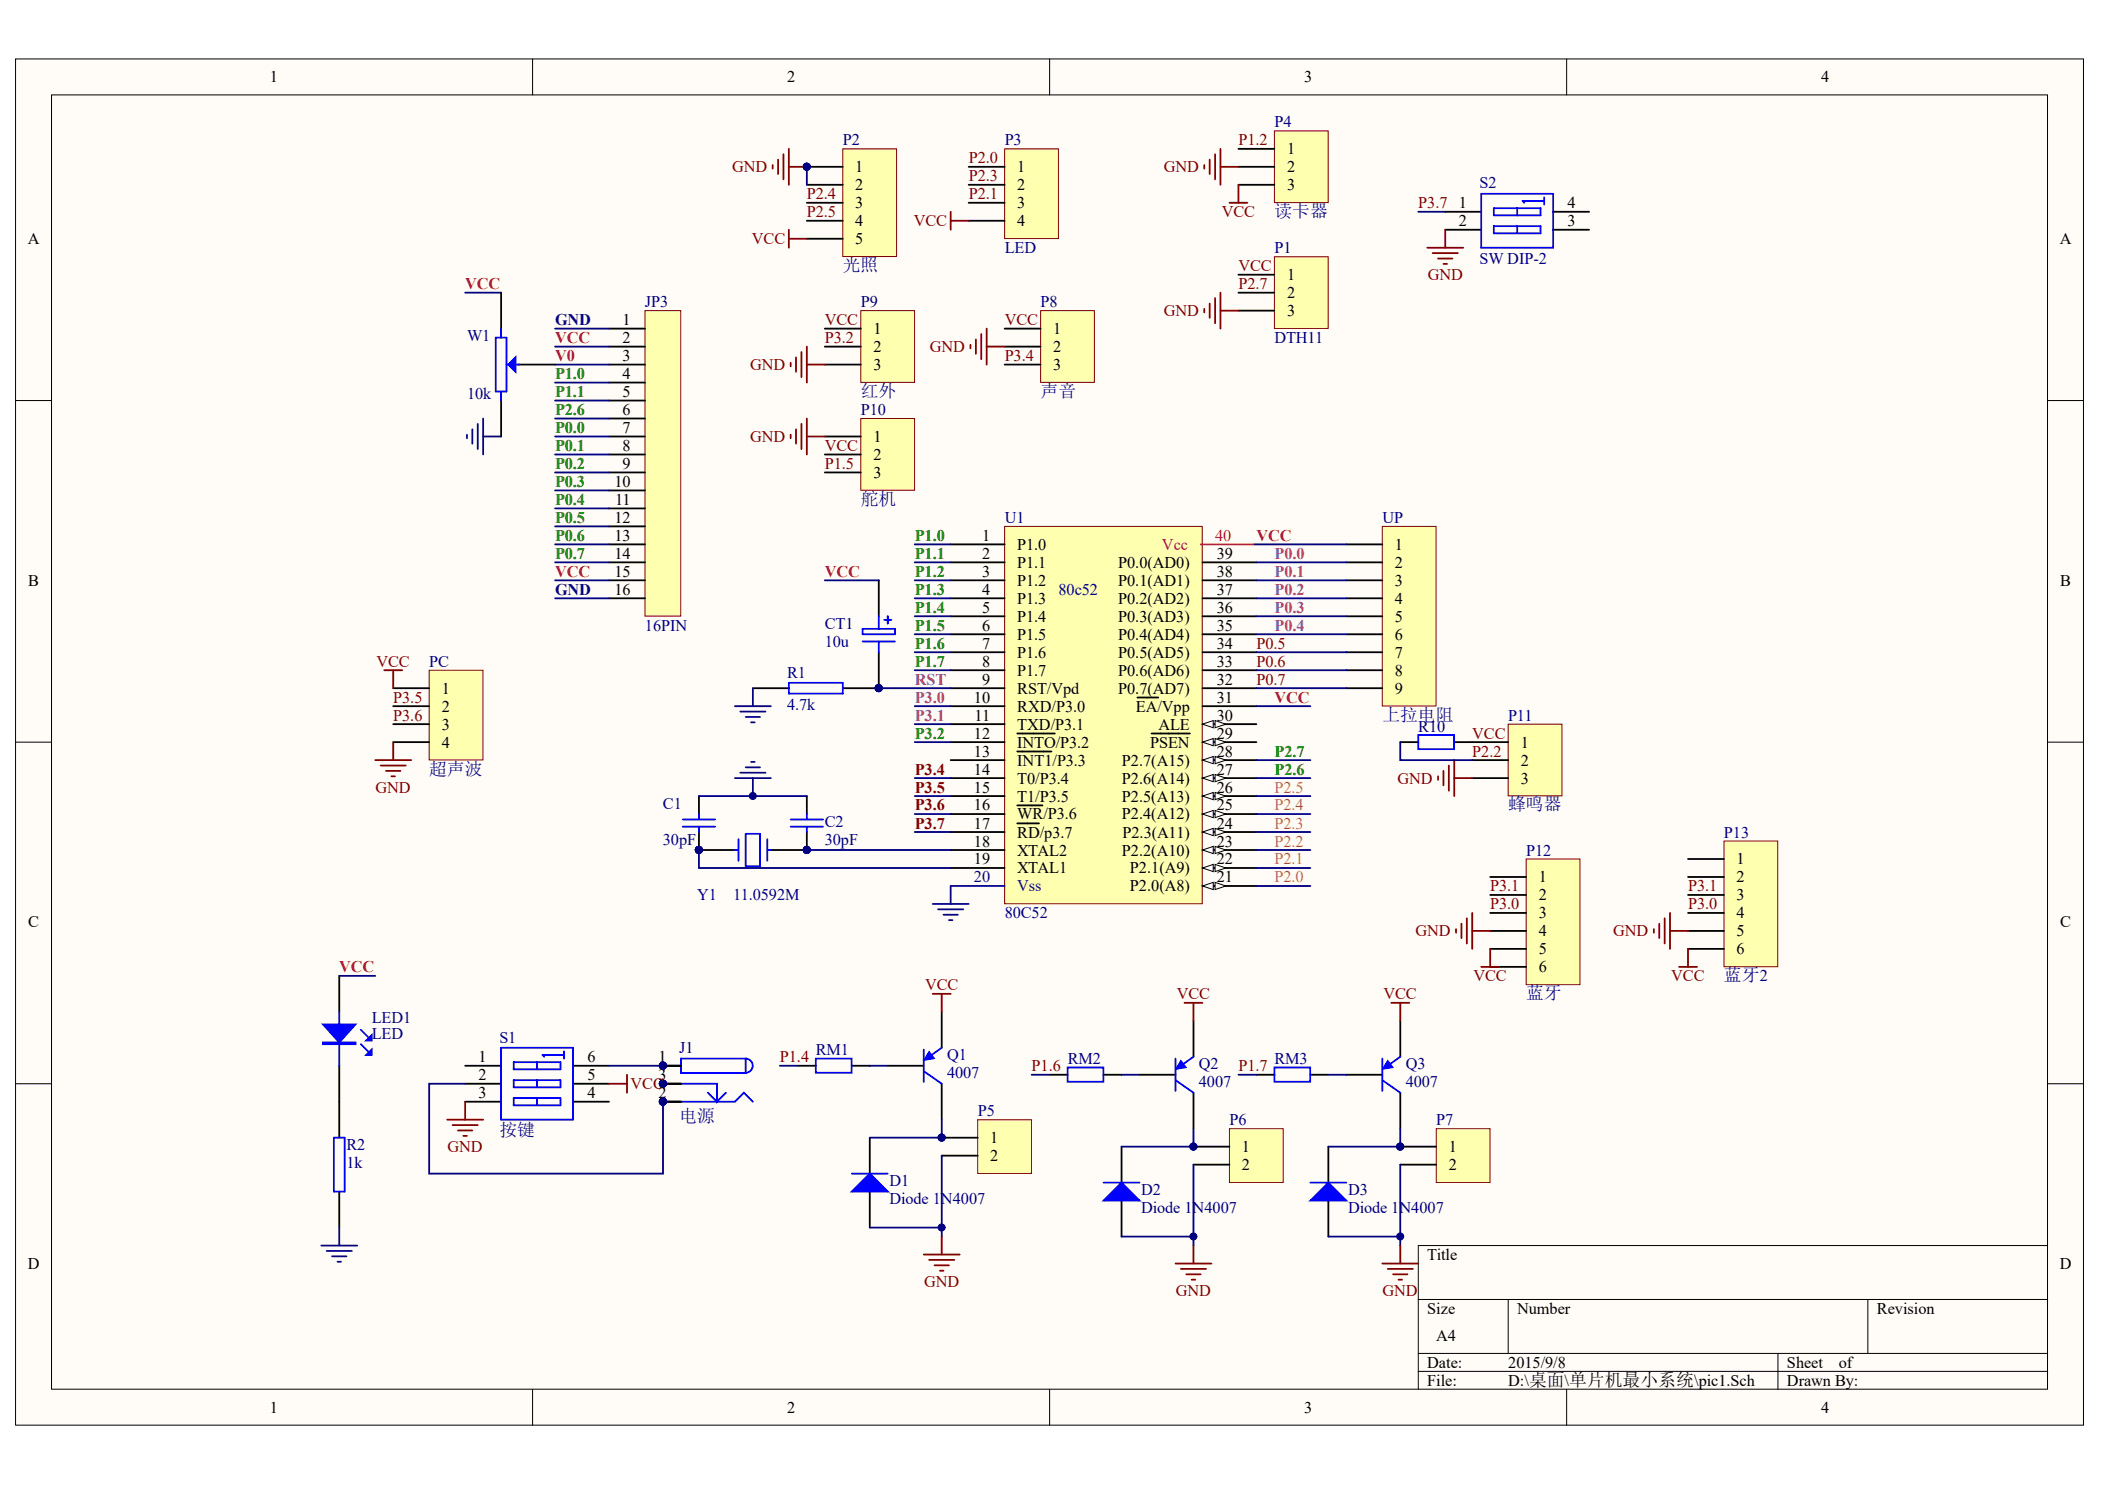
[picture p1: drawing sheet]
<svg xmlns="http://www.w3.org/2000/svg" width="297mm" height="210mm" viewBox="0 0 297 210" stroke-linecap="round" stroke-linejoin="round" font-family="sans-serif">
<defs><g id="words">
<g font-size="2.5" fill="#000080">
<text x="179.8" y="30.6">读卡器</text>
<text x="118.9" y="38.3">光照</text>
<text x="121.5" y="56">红外</text>
<text x="146.8" y="56">声音</text>
<text x="121.5" y="71.2">舵机</text>
<text x="195.1" y="101.6">上拉电阻</text>
<text x="60.6" y="109.3">超声波</text>
<text x="212.8" y="114.3">蜂鸣器</text>
<text x="215.4" y="141">蓝牙</text>
<text x="243.3" y="138.4">蓝牙2</text>
<text x="70.5" y="160.3">按键</text>
<text x="95.8" y="158.2">电源</text>
</g>
<g font-size="2.3">
<text x="38.1" y="11.6">1</text>
<text x="111.1" y="11.6">2</text>
<text x="184" y="11.6">3</text>
<text x="257" y="11.6">4</text>
<text x="181.6" y="21.8">1</text>
<text x="120.7" y="24.3">1</text>
<text x="120.7" y="26.8">2</text>
<text x="120.7" y="29.4">3</text>
<text x="143.5" y="24.3">1</text>
<text x="143.5" y="26.8">2</text>
<text x="143.5" y="29.4">3</text>
<text x="181.6" y="24.3">2</text>
<text x="181.6" y="26.8">3</text>
<text x="205.8" y="29.4">1</text>
<text x="221.2" y="29.4">4</text>
<text x="3.9" y="34.5">A</text>
<text x="120.7" y="31.9">4</text>
<text x="120.7" y="34.5">5</text>
<text x="143.5" y="31.9">4</text>
<text x="205.8" y="31.9">2</text>
<text x="221.2" y="31.9">3</text>
<text x="290.7" y="34.5">A</text>
<text x="181.6" y="39.5">1</text>
<text x="87.8" y="45.9">1</text>
<text x="123.3" y="47.1">1</text>
<text x="148.6" y="47.1">1</text>
<text x="181.6" y="42.1">2</text>
<text x="181.6" y="44.6">3</text>
<text x="87.8" y="48.4">2</text>
<text x="87.8" y="50.9">3</text>
<text x="87.8" y="53.5">4</text>
<text x="123.3" y="49.7">2</text>
<text x="123.3" y="52.2">3</text>
<text x="148.6" y="49.7">2</text>
<text x="148.6" y="52.2">3</text>
<text x="87.8" y="56">5</text>
<text x="87.8" y="58.5">6</text>
<text x="87.8" y="61.1">7</text>
<text x="87.8" y="63.6">8</text>
<text x="123.3" y="62.4">1</text>
<text x="123.3" y="64.9">2</text>
<text x="86.7" y="68.7">10</text>
<text x="86.8" y="71.2">11</text>
<text x="87.8" y="66.2">9</text>
<text x="123.3" y="67.4">3</text>
<text x="86.7" y="73.8">12</text>
<text x="86.7" y="76.3">13</text>
<text x="138.6" y="76.3">1</text>
<text x="143.5" y="77.6">P1.0</text>
<text x="196.8" y="77.6">1</text>
<text x="4" y="82.6">B</text>
<text x="86.7" y="78.8">14</text>
<text x="86.7" y="81.4">15</text>
<text x="86.7" y="83.9">16</text>
<text x="138.6" y="78.8">2</text>
<text x="138.6" y="81.4">3</text>
<text x="138.6" y="83.9">4</text>
<text x="143.5" y="80.1">P1.1</text>
<text x="143.5" y="82.6">P1.2</text>
<text x="157.8" y="82.6">P0.1(AD1)</text>
<text x="157.8" y="80.1">P0.0(AD0)</text>
<text x="171.7" y="83.9">37</text>
<text x="171.7" y="81.4">38</text>
<text x="171.7" y="78.8">39</text>
<text x="196.8" y="80.1">2</text>
<text x="196.8" y="82.6">3</text>
<text x="290.7" y="82.6">B</text>
<text x="138.6" y="86.4">5</text>
<text x="138.6" y="89">6</text>
<text x="143.5" y="85.2">P1.3</text>
<text x="143.5" y="87.7">P1.4</text>
<text x="157.8" y="87.7">P0.3(AD3)</text>
<text x="157.8" y="85.2">P0.2(AD2)</text>
<text x="171.7" y="89">35</text>
<text x="171.7" y="86.4">36</text>
<text x="196.8" y="85.2">4</text>
<text x="196.8" y="87.7">5</text>
<text x="138.6" y="91.5">7</text>
<text x="138.6" y="94.1">8</text>
<text x="143.5" y="90.3">P1.5</text>
<text x="143.5" y="92.8">P1.6</text>
<text x="143.5" y="95.3">P1.7</text>
<text x="157.8" y="95.3">P0.6(AD6)</text>
<text x="157.8" y="92.8">P0.5(AD5)</text>
<text x="157.8" y="90.3">P0.4(AD4)</text>
<text x="171.7" y="94.1">33</text>
<text x="171.7" y="91.5">34</text>
<text x="196.8" y="90.3">6</text>
<text x="196.8" y="92.8">7</text>
<text x="196.8" y="95.3">8</text>
<text x="62.3" y="97.9">1</text>
<text x="62.3" y="100.4">2</text>
<text x="137.4" y="99.1">10</text>
<text x="137.5" y="101.6">11</text>
<text x="138.6" y="96.6">9</text>
<text x="143.5" y="97.9">RST/Vpd</text>
<text x="143.5" y="100.4">RXD/P3.0</text>
<text x="157.8" y="97.9">P0.7(AD7)</text>
<text x="160.3" y="100.4">EA/Vpp</text>
<text x="171.7" y="101.6">30</text>
<text x="171.7" y="99.1">31</text>
<text x="171.7" y="96.6">32</text>
<text x="196.8" y="97.9">9</text>
<text x="62.3" y="102.9">3</text>
<text x="62.3" y="105.5">4</text>
<text x="137.4" y="104.2">12</text>
<text x="137.4" y="106.7">13</text>
<text x="143.5" y="102.9">TXD/P3.1</text>
<text x="143.5" y="105.5">INTO/P3.2</text>
<text x="162.3" y="105.5">PSEN</text>
<text x="163.5" y="102.9">ALE</text>
<text x="171.7" y="104.2">29</text>
<text x="171.7" y="106.7">28</text>
<text x="214.6" y="105.5">1</text>
<text x="137.4" y="109.3">14</text>
<text x="137.4" y="111.8">15</text>
<text x="143.5" y="108">INT1/P3.3</text>
<text x="143.5" y="110.5">T0/P3.4</text>
<text x="143.5" y="113.1">T1/P3.5</text>
<text x="158.3" y="113.1">P2.5(A13)</text>
<text x="158.3" y="110.5">P2.6(A14)</text>
<text x="158.3" y="108">P2.7(A15)</text>
<text x="171.7" y="111.8">26</text>
<text x="171.7" y="109.3">27</text>
<text x="214.6" y="108">2</text>
<text x="214.6" y="110.5">3</text>
<text x="137.4" y="114.3">16</text>
<text x="137.4" y="116.9">17</text>
<text x="137.4" y="119.4">18</text>
<text x="143.5" y="115.6">WR/P3.6</text>
<text x="143.5" y="118.2">RD/p3.7</text>
<text x="158.3" y="115.6">P2.4(A12)</text>
<text x="158.4" y="118.2">P2.3(A11)</text>
<text x="171.7" y="119.4">23</text>
<text x="171.7" y="116.9">24</text>
<text x="171.7" y="114.3">25</text>
<text x="137.4" y="121.9">19</text>
<text x="143.5" y="120.7">XTAL2</text>
<text x="143.5" y="123.2">XTAL1</text>
<text x="158.3" y="120.7">P2.2(A10)</text>
<text x="159.4" y="125.7">P2.0(A8)</text>
<text x="159.4" y="123.2">P2.1(A9)</text>
<text x="171.7" y="124.5">21</text>
<text x="171.7" y="121.9">22</text>
<text x="217.1" y="124.5">1</text>
<text x="245" y="121.9">1</text>
<text x="245" y="124.5">2</text>
<text x="4" y="130.8">C</text>
<text x="217.1" y="127">2</text>
<text x="217.1" y="129.5">3</text>
<text x="245" y="127">3</text>
<text x="245" y="129.5">4</text>
<text x="290.7" y="130.8">C</text>
<text x="217.1" y="132.1">4</text>
<text x="217.1" y="134.6">5</text>
<text x="217.1" y="137.2">6</text>
<text x="245" y="132.1">5</text>
<text x="245" y="134.6">6</text>
<text x="67.5" y="149.8">1</text>
<text x="82.9" y="149.8">6</text>
<text x="92.9" y="149.8">1</text>
<text x="67.5" y="152.4">2</text>
<text x="67.5" y="154.9">3</text>
<text x="82.9" y="152.4">5</text>
<text x="82.9" y="154.9">4</text>
<text x="92.9" y="154.9">2</text>
<text x="92.9" y="152.4">3</text>
<text x="139.7" y="161.3">1</text>
<text x="139.7" y="163.8">2</text>
<text x="175.3" y="162.5">1</text>
<text x="175.3" y="165.1">2</text>
<text x="204.4" y="162.5">1</text>
<text x="204.4" y="165.1">2</text>
<text x="3.9" y="179">D</text>
<text x="201.4" y="177.7">Title</text>
<text x="290.7" y="179">D</text>
<text x="201.4" y="185.3">Size</text>
<text x="214.1" y="185.3">Number</text>
<text x="264.9" y="185.3">Revision</text>
<text x="202.7" y="189.2">A4</text>
<text x="201.4" y="193">Date:</text>
<text x="201.4" y="195.5">File:</text>
<text x="212.8" y="193">2015/9/8</text>
<text x="212.8" y="195.5">D:\桌面\单片机最小系统\pic1.Sch</text>
<text x="252.2" y="193">Sheet</text>
<text x="252.2" y="195.5">Drawn By:</text>
<text x="259.5" y="193">of</text>
<text x="38.1" y="199.3">1</text>
<text x="111.1" y="199.3">2</text>
<text x="184" y="199.3">3</text>
<text x="257" y="199.3">4</text>
</g>
<g font-size="2.3" fill="#000080">
<text x="179.8" y="18">P4</text>
<text x="118.9" y="20.5">P2</text>
<text x="141.8" y="20.5">P3</text>
<text x="208.8" y="26.6">S2</text>
<text x="141.8" y="35.7">LED</text>
<text x="179.8" y="35.7">P1</text>
<text x="208.8" y="37.2">SW DIP-2</text>
<text x="91" y="43.3">JP3</text>
<text x="121.5" y="43.3">P9</text>
<text x="146.8" y="43.3">P8</text>
<text x="65.9" y="48.2">W1</text>
<text x="179.8" y="48.4">DTH11</text>
<text x="65.9" y="56.3">10k</text>
<text x="121.5" y="58.5">P10</text>
<text x="141.8" y="73.8">U1</text>
<text x="195.1" y="73.8">UP</text>
<text x="149.4" y="83.9">80c52</text>
<text x="91" y="89">16PIN</text>
<text x="116.4" y="88.7">CT1</text>
<text x="60.6" y="94.1">PC</text>
<text x="111.1" y="95.6">R1</text>
<text x="116.4" y="91.3">10u</text>
<text x="111.1" y="100.1">4.7k</text>
<text x="212.8" y="101.6">P11</text>
<text x="200.1" y="103.2">R10</text>
<text x="93.5" y="114.1">C1</text>
<text x="93.5" y="119.2">30pF</text>
<text x="116.4" y="116.6">C2</text>
<text x="116.4" y="119.2">30pF</text>
<text x="243.3" y="118.2">P13</text>
<text x="215.4" y="120.7">P12</text>
<text x="98.4" y="127">Y1</text>
<text x="103.4" y="127">11.0592M</text>
<text x="141.8" y="129.5">80C52</text>
<text x="52.5" y="144.3">LED1</text>
<text x="52.5" y="146.6">LED</text>
<text x="70.5" y="147.1">S1</text>
<text x="95.8" y="148.6">J1</text>
<text x="115.1" y="148.8">RM1</text>
<text x="133.6" y="149.6">Q1</text>
<text x="133.6" y="152.1">4007</text>
<text x="150.7" y="150.1">RM2</text>
<text x="169.2" y="150.9">Q2</text>
<text x="169.2" y="153.4">4007</text>
<text x="179.8" y="150.1">RM3</text>
<text x="198.4" y="150.9">Q3</text>
<text x="198.4" y="153.4">4007</text>
<text x="138" y="157.4">P5</text>
<text x="173.5" y="158.7">P6</text>
<text x="202.7" y="158.7">P7</text>
<text x="48.9" y="162.3">R2</text>
<text x="48.9" y="164.8">1k</text>
<text x="125.5" y="167.3">D1</text>
<text x="125.5" y="169.9">Diode 1N4007</text>
<text x="161" y="168.6">D2</text>
<text x="161" y="171.1">Diode 1N4007</text>
<text x="190.2" y="168.6">D3</text>
<text x="190.2" y="171.1">Diode 1N4007</text>
</g>
<g font-size="2.3" fill="#800000">
<text x="136.7" y="23">P2.0</text>
<text x="174.8" y="20.5">P1.2</text>
<text x="103.3" y="24.3">GND</text>
<text x="113.9" y="28.1">P2.4</text>
<text x="136.7" y="25.6">P2.3</text>
<text x="136.7" y="28.1">P2.1</text>
<text x="164.2" y="24.3">GND</text>
<text x="200.1" y="29.4">P3.7</text>
<text x="106.1" y="34.5">VCC</text>
<text x="113.9" y="30.6">P2.5</text>
<text x="128.9" y="31.9">VCC</text>
<text x="172.4" y="30.6">VCC</text>
<text x="174.8" y="38.3">VCC</text>
<text x="174.8" y="40.8">P2.7</text>
<text x="201.5" y="39.5">GND</text>
<text x="116.4" y="45.9">VCC</text>
<text x="141.8" y="45.9">VCC</text>
<text x="164.2" y="44.6">GND</text>
<text x="105.9" y="52.2">GND</text>
<text x="116.4" y="48.4">P3.2</text>
<text x="131.2" y="49.7">GND</text>
<text x="141.8" y="50.9">P3.4</text>
<text x="105.9" y="62.4">GND</text>
<text x="116.4" y="63.6">VCC</text>
<text x="116.4" y="66.2">P1.5</text>
<text x="53.1" y="94.1">VCC</text>
<text x="177.3" y="91.5">P0.5</text>
<text x="177.3" y="94.1">P0.6</text>
<text x="55.5" y="99.1">P3.5</text>
<text x="55.5" y="101.6">P3.6</text>
<text x="177.3" y="96.6">P0.7</text>
<text x="207.8" y="104.2">VCC</text>
<text x="207.8" y="106.7">P2.2</text>
<text x="53" y="111.8">GND</text>
<text x="129.1" y="111.8">P3.5</text>
<text x="129.1" y="109.3">P3.4</text>
<text x="197.2" y="110.5">GND</text>
<text x="129.1" y="114.3">P3.6</text>
<text x="129.1" y="116.9">P3.7</text>
<text x="210.3" y="125.7">P3.1</text>
<text x="238.2" y="125.7">P3.1</text>
<text x="210.3" y="128.3">P3.0</text>
<text x="238.2" y="128.3">P3.0</text>
<text x="199.7" y="132.1">GND</text>
<text x="227.6" y="132.1">GND</text>
<text x="130.5" y="139.7">VCC</text>
<text x="166.1" y="141">VCC</text>
<text x="195.2" y="141">VCC</text>
<text x="207.9" y="138.4">VCC</text>
<text x="235.8" y="138.4">VCC</text>
<text x="110.1" y="149.8">P1.4</text>
<text x="89" y="153.6">VCC</text>
<text x="145.6" y="151.1">P1.6</text>
<text x="174.8" y="151.1">P1.7</text>
<text x="63.2" y="162.5">GND</text>
<text x="130.4" y="181.5">GND</text>
<text x="165.9" y="182.8">GND</text>
<text x="195.1" y="182.8">GND</text>
</g>
<g font-size="2.3" fill="#ee0e22">
<text x="65.6" y="40.8">VCC</text>
<text x="78.3" y="48.4">VCC</text>
<text x="78.3" y="50.9">V0</text>
<text x="164" y="77.6">Vcc</text>
<text x="171.5" y="76.3">40</text>
<text x="177.3" y="76.3">VCC</text>
<text x="78.3" y="81.4">VCC</text>
<text x="116.4" y="81.4">VCC</text>
<text x="179.8" y="99.1">VCC</text>
<text x="47.9" y="137.2">VCC</text>
</g>
<g font-size="2.3" fill="#11037f">
<text x="78.3" y="45.9">GND</text>
<text x="78.3" y="83.9">GND</text>
<text x="137.4" y="124.5">20</text>
<text x="143.5" y="125.7">Vss</text>
</g>
<g font-size="2.3" fill="#008000">
<text x="78.3" y="53.5">P1.0</text>
<text x="78.3" y="58.5">P2.6</text>
<text x="78.3" y="56">P1.1</text>
<text x="78.3" y="61.1">P0.0</text>
<text x="78.3" y="63.6">P0.1</text>
<text x="78.3" y="66.2">P0.2</text>
<text x="78.3" y="68.7">P0.3</text>
<text x="78.3" y="71.2">P0.4</text>
<text x="78.3" y="73.8">P0.5</text>
<text x="78.3" y="76.3">P0.6</text>
<text x="129.1" y="76.3">P1.0</text>
<text x="78.3" y="78.8">P0.7</text>
<text x="129.1" y="78.8">P1.1</text>
<text x="129.1" y="81.4">P1.2</text>
<text x="129.1" y="83.9">P1.3</text>
<text x="129.1" y="86.4">P1.4</text>
<text x="129.1" y="89">P1.5</text>
<text x="129.1" y="91.5">P1.6</text>
<text x="129.1" y="94.1">P1.7</text>
<text x="129.1" y="104.2">P3.2</text>
<text x="179.8" y="106.7">P2.7</text>
<text x="179.8" y="109.3">P2.6</text>
</g>
<g font-size="2.3" fill="#bf00bf">
<text x="179.8" y="78.8">P0.0</text>
<text x="179.8" y="81.4">P0.1</text>
<text x="179.8" y="83.9">P0.2</text>
<text x="179.8" y="86.4">P0.3</text>
<text x="179.8" y="89">P0.4</text>
<text x="129.1" y="99.1">P3.0</text>
<text x="129.1" y="101.6">P3.1</text>
<text x="129.1" y="96.6">RST</text>
</g>
<g font-size="2.3" fill="#fd8300">
<text x="179.8" y="111.8">P2.5</text>
<text x="179.8" y="119.4">P2.2</text>
<text x="179.8" y="116.9">P2.3</text>
<text x="179.8" y="114.3">P2.4</text>
<text x="179.8" y="124.5">P2.0</text>
<text x="179.8" y="121.9">P2.1</text>
</g>
</g></defs>
<g fill="#fffcf8" stroke="#000" stroke-width=".14">
<path d="M2.2 8.3h291.8v192.7h-291.8z"/>
<path d="M7.3 13.4h281.6v182.6h-281.6z"/>
</g>
<g fill="none" stroke="#000" stroke-width=".14">
<path d="M75.2 8.3v5.1M148.1 8.3v5.1M221.1 8.3v5.1M2.2 56.5h5.1M289 56.5h5M2.2 104.7h5.1M289 104.7h5M2.2 152.9h5.1M289 152.9h5M289 175.7h-88.9v20.3M75.2 196v5.1M148.1 196v5.1"/>
<path d="M200.1 183.3h88.9M200.1 190.9h88.9M200.1 193.5h88.9M212.8 183.3v7.6M221.1 196v5.1M250.9 190.9v5.1M263.6 183.3v7.6"/>
</g>
<path d="M106.2 97.1h5.1M118.9 97.1h5.1M98.6 112.3v2.5M98.6 117.4v2.5h5.1M113.9 117.4v2.5h-5.1M113.9 112.3v2.5M47.9 155.4v5.1M47.9 168.1v5.1" fill="none" stroke="#000" stroke-width=".25"/>
<g fill="#000080" stroke="#000080" stroke-width=".14">
<circle cx="124" cy="97.1" r=".49"/>
<circle cx="98.6" cy="119.9" r=".49"/>
<circle cx="113.8" cy="119.9" r=".49"/>
</g>
<g fill="none" stroke="#00f" stroke-width=".25">
<path d="M111.3 96.3h7.6v1.5h-7.6zM96.3 116.6h4.6M96.3 115.6h4.6M98.6 114.8v.8M98.6 116.6v.8M103.7 119.9h.5M104.2 118.4v3M105.2 117.6h2.1v4.6h-2.1zM108.3 118.4v3M108.3 119.9h.5M111.6 116.6h4.5M111.6 115.6h4.5"/>
<path d="M113.9 114.8v.8M113.9 116.6v.8M47.1 160.5h1.5v7.6h-1.5z"/>
</g>
<path d="M141.8 74.3h27.9v53.2h-27.9z" fill="#ffffb0" stroke="#800000" stroke-width=".14"/>
<path d="M134.2 76.8h7.6M169.7 104.7h7.6" fill="none" stroke="#000" stroke-width=".25"/>
<g fill="#fffcf8" stroke="#000" stroke-width=".14">
<path d="M169.7 104.7l1.5-.5v1z"/>
<path d="M171.5 104.2l1.5 .5-1.5 .5z"/>
</g>
<path d="M162.5 103.5h5.4M169.7 102.2h7.6" fill="none" stroke="#000" stroke-width=".25"/>
<g fill="#fffcf8" stroke="#000" stroke-width=".14">
<path d="M169.7 102.2l1.5-.6v1.1z"/>
<path d="M171.5 101.6l1.5 .6-1.5 .5z"/>
</g>
<path d="M169.7 125h7.6" fill="none" stroke="#000" stroke-width=".25"/>
<g fill="#fffcf8" stroke="#000" stroke-width=".14">
<path d="M169.7 125l1.5-.5v1z"/>
<path d="M171.5 124.5l1.5 .5-1.5 .5z"/>
</g>
<path d="M169.7 122.4h7.6" fill="none" stroke="#000" stroke-width=".25"/>
<g fill="#fffcf8" stroke="#000" stroke-width=".14">
<path d="M169.7 122.4l1.5-.5v1z"/>
<path d="M171.5 121.9l1.5 .5-1.5 .5z"/>
</g>
<path d="M169.7 119.9h7.6" fill="none" stroke="#000" stroke-width=".25"/>
<g fill="#fffcf8" stroke="#000" stroke-width=".14">
<path d="M169.7 119.9l1.5-.5v1z"/>
<path d="M171.5 119.4l1.5 .5-1.5 .5z"/>
</g>
<path d="M169.7 117.4h7.6" fill="none" stroke="#000" stroke-width=".25"/>
<g fill="#fffcf8" stroke="#000" stroke-width=".14">
<path d="M169.7 117.4l1.5-.5v1z"/>
<path d="M171.5 116.9l1.5 .5-1.5 .5z"/>
</g>
<path d="M169.7 114.8h7.6" fill="none" stroke="#000" stroke-width=".25"/>
<g fill="#fffcf8" stroke="#000" stroke-width=".14">
<path d="M169.7 114.8l1.5-.5v1z"/>
<path d="M171.5 114.3l1.5 .5-1.5 .5z"/>
</g>
<path d="M169.7 112.3h7.6" fill="none" stroke="#000" stroke-width=".25"/>
<g fill="#fffcf8" stroke="#000" stroke-width=".14">
<path d="M169.7 112.3l1.5-.5v1z"/>
<path d="M171.5 111.8l1.5 .5-1.5 .5z"/>
</g>
<path d="M169.7 109.8h7.6" fill="none" stroke="#000" stroke-width=".25"/>
<g fill="#fffcf8" stroke="#000" stroke-width=".14">
<path d="M169.7 109.8l1.5-.5v1z"/>
<path d="M171.5 109.3l1.5 .5-1.5 .5z"/>
</g>
<path d="M169.7 107.2h7.6" fill="none" stroke="#000" stroke-width=".25"/>
<g fill="#fffcf8" stroke="#000" stroke-width=".14">
<path d="M169.7 107.2l1.5-.5v1z"/>
<path d="M171.5 106.7l1.5 .5-1.5 .5z"/>
</g>
<g fill="none" stroke="#000" stroke-width=".25">
<path d="M134.2 79.3h7.6M169.7 79.3h7.6M134.2 81.9h7.6M134.2 84.4h7.6M134.2 86.9h7.6M134.2 89.5h7.6M134.2 92h7.6M134.2 94.5h7.6M134.2 97.1h7.6M134.2 99.6h7.6M160.5 98.4h2.9M169.7 81.9h7.6"/>
<path d="M169.7 84.4h7.6M169.7 86.9h7.6M169.7 89.5h7.6M169.7 92h7.6M169.7 94.5h7.6M169.7 97.1h7.6M169.7 99.6h7.6M134.2 102.2h7.6M134.2 104.7h7.6M134.2 107.2h7.6M134.2 109.8h7.6M134.2 112.3h7.6"/>
<path d="M134.2 114.8h7.6M134.2 117.4h7.6M134.2 119.9h7.6M143.5 103.5h5.3M143.5 106h4.9M143.5 113.6h3.6M143.5 116.2h3.1M134.2 122.4h7.6"/>
</g>
<path d="M134.2 125h7.6" fill="none" stroke="#11037f" stroke-width=".25"/>
<path d="M169.4 76.8h7.6" fill="none" stroke="#ee0e22" stroke-width=".25"/>
<path d="M91 43.8h5.1v43.1h-5.1z" fill="#ffffb0" stroke="#800000" stroke-width=".14"/>
<g fill="none" stroke="#000" stroke-width=".25">
<path d="M70.7 41.3v5.1M70.7 56.5v5.1M73.3 51.4h5M85.9 46.4h5.1M85.9 48.9h5.1M85.9 51.4h5.1M85.9 54h5.1M85.9 56.5h5.1M85.9 59h5.1M85.9 61.6h5.1M85.9 64.1h5.1M85.9 66.6h5.1"/>
<path d="M85.9 69.2h5.1M85.9 71.7h5.1M85.9 74.3h5.1M85.9 76.8h5.1M85.9 79.3h5.1M85.9 81.9h5.1M85.9 84.4h5.1M124 81.9v5M124 92v5.1M47.9 137.7v5M47.9 150.3v5.1"/>
</g>
<g fill="none" stroke="#00f" stroke-width=".25">
<path d="M70 47.6h1.5v7.6h-1.5zM70.7 46.4v1.2M70.7 55.2v1.3M71.5 51.4h1.8M121.7 88.7h4.6v.8h-4.6zM121.7 90.5h4.6M124 86.9v1.8M124 90.5v1.5M124.8 87.4h1M125.3 86.9v1.1M47.9 142.7v7.6M50.9 147.3l1 1"/>
<path d="M50.9 145.3l1 1"/>
</g>
<g fill="#00f" stroke="#00f" stroke-width=".25">
<path d="M45.6 144.5h4.6l-2.3 2.5z"/>
<path d="M51.7 148.8l.7-.7v.7z"/>
<path d="M51.7 146.8l.7-.8v.8z"/>
<path d="M71.7 51.4l1-1v2z"/>
<path d="M45.6 147h4.6v.3h-4.6z" fill-rule="evenodd"/>
</g>
<g fill="#000080" stroke="#000080" stroke-width=".14">
<circle cx="124" cy="97.1" r=".49"/>
<circle cx="113.8" cy="119.9" r=".49"/>
<circle cx="98.6" cy="119.9" r=".49"/>
<circle cx="106.2" cy="112.3" r=".49"/>
</g>
<g fill="none" stroke="#000080" stroke-width=".25">
<path d="M65.6 41.3h5.1M78.3 46.4h7.6M78.3 48.9h7.6M78.3 51.4h7.6M78.3 54h7.6M78.3 56.5h7.6M78.3 59h7.6M78.3 61.6h7.6M78.3 64.1h7.6M78.3 66.6h7.6M78.3 69.2h7.6M78.3 71.7h7.6"/>
<path d="M78.3 74.3h7.6M78.3 76.8h7.6M78.3 79.3h7.6M129.1 76.8h5.1M129.1 79.3h5.1M78.3 81.9h7.6M78.3 84.4h7.6M116.4 81.9h7.6M124 97.1h10.2M129.1 99.6h5.1M129.1 81.9h5.1M129.1 84.4h5.1"/>
<path d="M129.1 86.9h5.1M129.1 89.5h5.1M129.1 92h5.1M129.1 94.5h5.1M177.3 99.6h7.6M98.6 119.9v2.5h35.6M98.6 112.3h15.3M113.9 119.9h20.3M129.1 112.3h5.1M129.1 117.4h5.1M129.1 114.8h5.1M129.1 109.8h5.1"/>
<path d="M129.1 102.2h5.1M129.1 104.7h5.1M177.3 119.9h7.6M177.3 112.3h7.6M177.3 117.4h7.6M177.3 114.8h7.6M177.3 109.8h7.6M177.3 107.2h7.6M47.9 137.7h5M177.3 125h7.6M177.3 122.4h7.6"/>
</g>
<g fill="none" stroke="#11037f" stroke-width=".25">
<path d="M67.4 59.8v3.6M68.2 59v5.1M65.9 61.3v.5M66.7 60.6v2M68.2 61.6h2.5M103.7 99.6h5.1M106.2 97.1v2.5M103.7 109.8h5.1M104.5 109h3.5M104.5 100.4h3.5M105.2 108.2h2.1M105.2 101.1h2.1"/>
<path d="M106 107.5h.5M106 101.9h.5M106.2 109.8v2.5M131.6 127.5h5.1M132.4 128.3h3.5M133.1 129h2.1M133.9 129.8h.5M134.2 125v2.5M45.3 175.7h5.1M46.1 176.5h3.6M46.9 177.2h2M47.6 178h.5"/>
<path d="M47.9 173.2v2.5"/>
</g>
<path d="M179.8 36.2h7.6v10.1h-7.6z" fill="#ffffb0" stroke="#800000" stroke-width=".14"/>
<path d="M174.8 38.7h5M174.8 41.3h5M174.8 43.8h5" fill="none" stroke="#000" stroke-width=".25"/>
<path d="M169.9 43.6v.5M170.7 42.8v2M171.5 42v3.6M172.2 41.3v5.1M172.2 43.8h2.6" fill="none" stroke="#800000" stroke-width=".25"/>
<path d="M118.9 21h7.6v15.2h-7.6z" fill="#ffffb0" stroke="#800000" stroke-width=".14"/>
<path d="M113.9 23.5h5M113.9 26.1h5M113.9 28.6h5M113.9 31.1h5M113.9 33.7h5" fill="none" stroke="#000" stroke-width=".25"/>
<circle cx="113.8" cy="23.5" r=".49" fill="#000080" stroke="#000080" stroke-width=".14"/>
<path d="M109 23.3v.5M109.8 22.5v2M110.6 21.8v3.5M111.3 21v5.1M111.3 32.4v2.5M111.3 23.5h2.6M111.3 33.7h2.6" fill="none" stroke="#800000" stroke-width=".25"/>
<path d="M113.9 23.5v2.6" fill="none" stroke="#000080" stroke-width=".25"/>
<path d="M141.8 21h7.6v12.7h-7.6z" fill="#ffffb0" stroke="#800000" stroke-width=".14"/>
<path d="M136.7 23.5h5.1M136.7 26.1h5.1M136.7 28.6h5.1M136.7 31.1h5.1" fill="none" stroke="#000" stroke-width=".25"/>
<path d="M134.2 29.9v2.5M134.2 31.1h2.5" fill="none" stroke="#800000" stroke-width=".25"/>
<path d="M179.8 18.5h7.6v10.1h-7.6z" fill="#ffffb0" stroke="#800000" stroke-width=".14"/>
<path d="M174.8 21h5M174.8 23.5h5M174.8 26.1h5" fill="none" stroke="#000" stroke-width=".25"/>
<path d="M169.9 23.3v.5M170.7 22.5v2M171.5 21.8v3.5M172.2 21v5.1M172.2 23.5h2.6M173.5 28.6h2.5M174.8 26.1v2.5" fill="none" stroke="#800000" stroke-width=".25"/>
<path d="M121.5 43.8h7.6v10.1h-7.6z" fill="#ffffb0" stroke="#800000" stroke-width=".14"/>
<path d="M116.4 46.4h5.1M116.4 48.9h5.1M116.4 51.4h5.1" fill="none" stroke="#000" stroke-width=".25"/>
<path d="M111.6 51.2v.5M112.3 50.4v2M113.1 49.7v3.5M113.9 48.9v5.1M113.9 51.4h2.5" fill="none" stroke="#800000" stroke-width=".25"/>
<path d="M146.8 43.8h7.6v10.1h-7.6z" fill="#ffffb0" stroke="#800000" stroke-width=".14"/>
<path d="M141.8 46.4h5M141.8 48.9h5M141.8 51.4h5" fill="none" stroke="#000" stroke-width=".25"/>
<path d="M136.9 48.6v.5M137.7 47.9v2M138.5 47.1v3.6M139.2 46.4v5M139.2 48.9h2.6" fill="none" stroke="#800000" stroke-width=".25"/>
<path d="M121.5 59h7.6v10.2h-7.6z" fill="#ffffb0" stroke="#800000" stroke-width=".14"/>
<path d="M116.4 61.6h5.1M116.4 64.1h5.1M116.4 66.6h5.1" fill="none" stroke="#000" stroke-width=".25"/>
<path d="M113.1 59.8v3.6M113.9 59v5.1M111.6 61.3v.5M112.3 60.6v2M113.9 61.6h2.5" fill="none" stroke="#800000" stroke-width=".25"/>
<path d="M212.8 102.2h7.6v10.1h-7.6z" fill="#ffffb0" stroke="#800000" stroke-width=".14"/>
<path d="M197.6 104.7h2.5M205.2 104.7h7.6M207.7 107.2h5.1M207.7 109.8h5.1" fill="none" stroke="#000" stroke-width=".25"/>
<path d="M202.9 109.5v.5M203.7 108.7v2.1M204.4 108v3.5M205.2 107.2v5.1M205.2 109.8h2.5" fill="none" stroke="#800000" stroke-width=".25"/>
<path d="M200.1 103.7h5.1v2h-5.1z" fill="none" stroke="#00f" stroke-width=".25"/>
<path d="M197.6 104.7v2.5h10.1" fill="none" stroke="#000080" stroke-width=".25"/>
<path d="M215.4 121.2h7.5v17.7h-7.5z" fill="#ffffb0" stroke="#800000" stroke-width=".14"/>
<g fill="none" stroke="#000" stroke-width=".25">
<path d="M210.3 123.7h5.1M210.3 126.2h5.1M210.3 128.8h5.1M210.3 131.3h5.1M210.3 133.9h5.1M210.3 136.4h5.1M65.6 150.3h5.1M65.6 152.9h5.1M65.6 155.4h5.1M80.9 150.3h5M80.9 152.9h5M80.9 155.4h5"/>
<path d="M93.6 150.3h2.5M93.6 152.9h2.5M93.6 155.4h2.5"/>
</g>
<path d="M205.5 131.1v.5M206.2 130.3v2M207 129.5v3.6M207.7 128.8v5.1M207.7 131.3h2.6M209 136.4h2.6M210.3 133.9v2.5M63.1 157.9h5.1M63.9 158.7h3.5M64.6 159.5h2.1M65.6 155.4v2.5M65.4 160.2h.5" fill="none" stroke="#800000" stroke-width=".25"/>
<g fill="none" stroke="#00f" stroke-width=".25">
<path d="M70.7 147.8h10.2v10.1h-10.2zM72.5 149.8h6.6v1h-6.6zM72.5 152.4h6.6v1h-6.6zM72.5 154.9h6.6v1h-6.6zM75.8 149.8v1M75.8 152.4v1M75.8 154.9v1M79.6 148.8h-3.1l.3 .3M79.6 148.3v1M96.1 155.4h7.6l1.3-1.3 1.2 1.3M96.1 152.9h5.1v2.5l1.2-1.3M96.1 149.3h9.1v2.1h-9.1z"/>
<path d="M99.9 154.1l1.3 1.3M105.2 149.3a1 1 0 0 1 1 1 1 1 0 0 1-1 1"/>
</g>
<g fill="#000080" stroke="#000080" stroke-width=".14">
<circle cx="93.5" cy="150.3" r=".49"/>
<circle cx="93.5" cy="155.4" r=".49"/>
<circle cx="93.5" cy="152.9" r=".49"/>
</g>
<path d="M85.9 150.3h7.7" fill="none" stroke="#000080" stroke-width=".25"/>
<path d="M60.6 94.5h7.6v12.7h-7.6z" fill="#ffffb0" stroke="#800000" stroke-width=".14"/>
<path d="M55.5 97.1h5.1M55.5 99.6h5.1M55.5 102.2h5.1M55.5 104.7h5.1" fill="none" stroke="#000" stroke-width=".25"/>
<path d="M54.2 94.5h2.6M55.5 94.5v2.6M52.9 107.2h5.1M53.7 108h3.6M54.5 108.7h2M55.2 109.5h.5M55.5 104.7v2.5" fill="none" stroke="#800000" stroke-width=".25"/>
<path d="M195.1 74.3h7.5v25.3h-7.5z" fill="#ffffb0" stroke="#800000" stroke-width=".14"/>
<g fill="none" stroke="#000" stroke-width=".25">
<path d="M190 76.8h5.1M190 79.3h5.1M190 81.9h5.1M190 84.4h5.1M190 86.9h5.1M190 89.5h5.1M190 92h5.1M190 94.5h5.1M190 97.1h5.1M112.6 150.3h2.5M120.2 150.3h2.5M125.3 150.3h5"/>
<path d="M132.9 142.7v5.1M132.9 152.9v5"/>
</g>
<path d="M177 76.8h13M177.3 79.3h12.7M177.3 81.9h12.7M177.3 84.4h12.7M177.3 86.9h12.7M177.3 89.5h12.7M177.3 92h12.7M177.3 94.5h12.7M177.3 97.1h12.7M65.6 152.9h-5v12.7h33v-10.2M122.7 150.3h2.6" fill="none" stroke="#000080" stroke-width=".25"/>
<path d="M85.9 152.9h2.6M88.5 151.6v2.5" fill="none" stroke="#800000" stroke-width=".25"/>
<circle cx="93.5" cy="155.4" r=".49" fill="#000080" stroke="#000080" stroke-width=".14"/>
<path d="M115.1 149.3h5.1v2h-5.1zM130.3 148.1v4.5M130.3 151.1l2.6 1.8M132.9 147.8l-1.8 1.3" fill="none" stroke="#00f" stroke-width=".25"/>
<path d="M131.1 148.3l.8 1-1.6 .3z" fill="#00f" stroke="#00f" stroke-width=".14"/>
<path d="M138 157.9h7.5v7.6h-7.5z" fill="#ffffb0" stroke="#800000" stroke-width=".14"/>
<path d="M148.1 151.6h2.5M155.7 151.6h2.6M160.8 151.6h5.1M168.4 144v5.1M168.4 154.1v5.1M122.7 160.5v5.1M122.7 168.1v5.1M132.9 160.5h5.1M132.9 163h5.1" fill="none" stroke="#000" stroke-width=".25"/>
<g fill="#000080" stroke="#000080" stroke-width=".14">
<circle cx="132.9" cy="160.5" r=".49"/>
<circle cx="132.9" cy="173.2" r=".49"/>
</g>
<path d="M110 150.3h2.6M132.9 157.9v2.6h-10.2M158.3 151.6h2.5M122.7 173.2h10.2M132.9 163v11.4" fill="none" stroke="#000080" stroke-width=".25"/>
<path d="M131.6 140.2h2.6M132.9 140.2v2.5M130.3 177h5.1M131.1 177.7h3.6M131.9 178.5h2M132.6 179.3h.5M132.9 174.4v2.6" fill="none" stroke="#800000" stroke-width=".25"/>
<path d="M120.2 168.1l2.5-2.5 2.6 2.5z" fill="#00f" stroke="#00f" stroke-width=".25"/>
<path d="M150.6 150.6h5.1v2h-5.1zM165.9 149.3v4.6M165.9 152.4l2.5 1.7M168.4 149.1l-1.8 1.2M120.2 165.6h5.1" fill="none" stroke="#00f" stroke-width=".25"/>
<path d="M166.6 149.6l.8 1-1.5 .2z" fill="#00f" stroke="#00f" stroke-width=".14"/>
<path d="M173.5 159.2h7.6v7.6h-7.6z" fill="#ffffb0" stroke="#800000" stroke-width=".14"/>
<path d="M177.3 151.6h2.5M184.9 151.6h2.5M190 151.6h5.1M197.6 144v5.1M197.6 154.1v5.1M158.3 161.8v5M158.3 169.4v5M168.4 161.8h5.1M168.4 164.3h5.1" fill="none" stroke="#000" stroke-width=".25"/>
<g fill="#000080" stroke="#000080" stroke-width=".14">
<circle cx="168.4" cy="161.7" r=".49"/>
<circle cx="168.4" cy="174.4" r=".49"/>
</g>
<path d="M145.6 151.6h2.5M168.4 159.2v2.6h-10.1M187.4 151.6h2.6M158.3 174.4h10.1M168.4 164.3v11.4" fill="none" stroke="#000080" stroke-width=".25"/>
<path d="M167.1 141.5h2.6M168.4 141.5v2.5M165.9 178.2h5.1M166.6 179h3.6M167.4 179.8h2M168.4 175.7v2.5M168.2 180.5h.5" fill="none" stroke="#800000" stroke-width=".25"/>
<path d="M155.7 169.4l2.6-2.6 2.5 2.6z" fill="#00f" stroke="#00f" stroke-width=".25"/>
<path d="M179.8 150.6h5.1v2h-5.1zM195.1 149.3v4.6M195.1 152.4l2.5 1.7M197.6 149.1l-1.8 1.2M155.7 166.8h5.1" fill="none" stroke="#00f" stroke-width=".25"/>
<path d="M195.8 149.6l.8 1-1.5 .2z" fill="#00f" stroke="#00f" stroke-width=".14"/>
<path d="M202.7 159.2h7.6v7.6h-7.6z" fill="#ffffb0" stroke="#800000" stroke-width=".14"/>
<path d="M203.9 29.9h5.1M203.9 32.4h5.1M219.2 29.9h5M219.2 32.4h5M187.4 161.8v5M187.4 169.4v5M197.6 161.8h5.1M197.6 164.3h5.1" fill="none" stroke="#000" stroke-width=".25"/>
<g fill="#000080" stroke="#000080" stroke-width=".14">
<circle cx="197.6" cy="161.7" r=".49"/>
<circle cx="197.6" cy="174.4" r=".49"/>
</g>
<path d="M200.1 29.9h3.8M174.8 151.6h2.5M197.6 159.2v2.6h-10.2M187.4 174.4h10.2M197.6 164.3v11.4" fill="none" stroke="#000080" stroke-width=".25"/>
<path d="M201.4 34.9h5.1M202.2 35.7h3.5M202.9 36.5h2.1M203.7 37.2h.5M203.9 32.4v2.5M196.3 141.5h2.6M197.6 141.5v2.5M195.1 178.2h5M195.8 179h3.6M196.6 179.8h2M197.6 175.7v2.5M197.3 180.5h.6" fill="none" stroke="#800000" stroke-width=".25"/>
<path d="M184.9 169.4l2.5-2.6 2.6 2.6z" fill="#00f" stroke="#00f" stroke-width=".25"/>
<path d="M209 27.3h10.2v7.6h-10.2zM210.8 29.4h6.6v1h-6.6zM210.8 31.9h6.6v1h-6.6zM214.1 29.4v1M214.1 31.9v1M217.9 28.4h-3l.2 .2M217.9 27.8v1.1M184.9 166.8h5.1" fill="none" stroke="#00f" stroke-width=".25"/>
<path d="M243.3 118.6h7.6v17.8h-7.6z" fill="#ffffb0" stroke="#800000" stroke-width=".14"/>
<path d="M238.2 121.2h5.1M238.2 123.7h5.1M238.2 126.2h5.1M238.2 128.8h5.1M238.2 131.3h5.1M238.2 133.9h5.1" fill="none" stroke="#000" stroke-width=".25"/>
<path d="M233.4 131.1v.5M234.1 130.3v2M234.9 129.5v3.6M235.7 128.8v5.1M235.7 131.3h2.5M236.9 136.4h2.6M238.2 133.9v2.5" fill="none" stroke="#800000" stroke-width=".25"/>
<use href="#words"/>
</svg>
